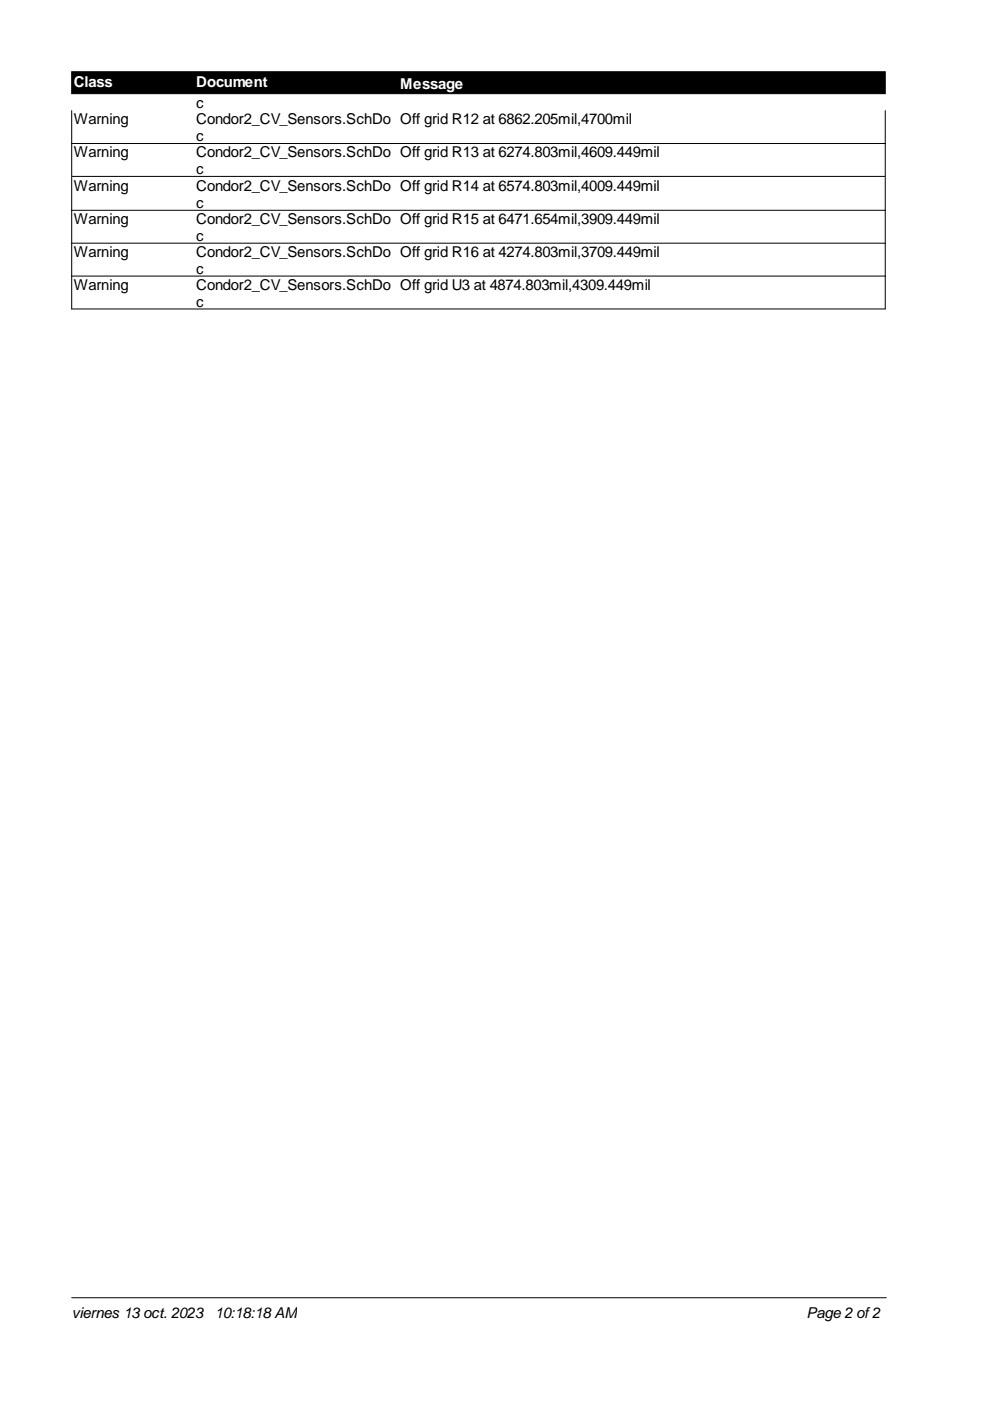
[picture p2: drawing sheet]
<svg xmlns="http://www.w3.org/2000/svg" width="210mm" height="297mm" viewBox="0 0 210 297" stroke-linecap="round" stroke-linejoin="round" font-family="sans-serif">
<defs><g id="words">
<g font-size="3.2" fill="#fff">
<text x="15.6" y="18.5">Class</text>
<text x="41.6" y="18.5">Document</text>
<text x="84.9" y="18.9">Message</text>
</g>
<g font-size="3.2">
<text x="41.6" y="22.9">c</text>
<text x="15.6" y="26.3">Warning</text>
<text x="41.6" y="26.3">Condor2_CV_Sensors.SchDo Off grid R12 at 6862.205mil,4700mil</text>
<text x="41.6" y="29.9">c</text>
<text x="15.6" y="33.3">Warning</text>
<text x="41.6" y="33.3">Condor2_CV_Sensors.SchDo Off grid R13 at 6274.803mil,4609.449mil</text>
<text x="15.6" y="40.5">Warning</text>
<text x="41.6" y="36.9">c</text>
<text x="41.6" y="40.5">Condor2_CV_Sensors.SchDo Off grid R14 at 6574.803mil,4009.449mil</text>
<text x="15.6" y="47.5">Warning</text>
<text x="41.6" y="44.1">c</text>
<text x="41.6" y="47.5">Condor2_CV_Sensors.SchDo Off grid R15 at 6471.654mil,3909.449mil</text>
<text x="41.6" y="51">c</text>
<text x="15.6" y="54.4">Warning</text>
<text x="41.6" y="54.4">Condor2_CV_Sensors.SchDo Off grid R16 at 4274.803mil,3709.449mil</text>
<text x="41.6" y="58">c</text>
<text x="15.6" y="61.4">Warning</text>
<text x="41.6" y="61.4">Condor2_CV_Sensors.SchDo Off grid U3 at 4874.803mil,4309.449mil</text>
<text x="41.6" y="65">c</text>
<text x="15.2" y="279.5">viernes 13 oct. 2023</text>
<text x="45.5" y="279.5">10:18:18 AM</text>
<text x="171" y="279.5">Page 2 of2</text>
</g>
</g></defs>
<path d="M15.2 15.2h172.5v4.7h-172.5z" fill="#000" stroke="#000" stroke-width=".21"/>
<path d="M15.2 30.4h172.5M15.2 23.5v13.9h172.5v-13.9M15.2 37.6v27.9h172.5v-27.9M15.2 44.6h172.5M15.2 51.6h172.5M15.2 58.5h172.5M15.2 275.1h172.7" fill="none" stroke="#000" stroke-width=".21"/>
<use href="#words"/>
</svg>
